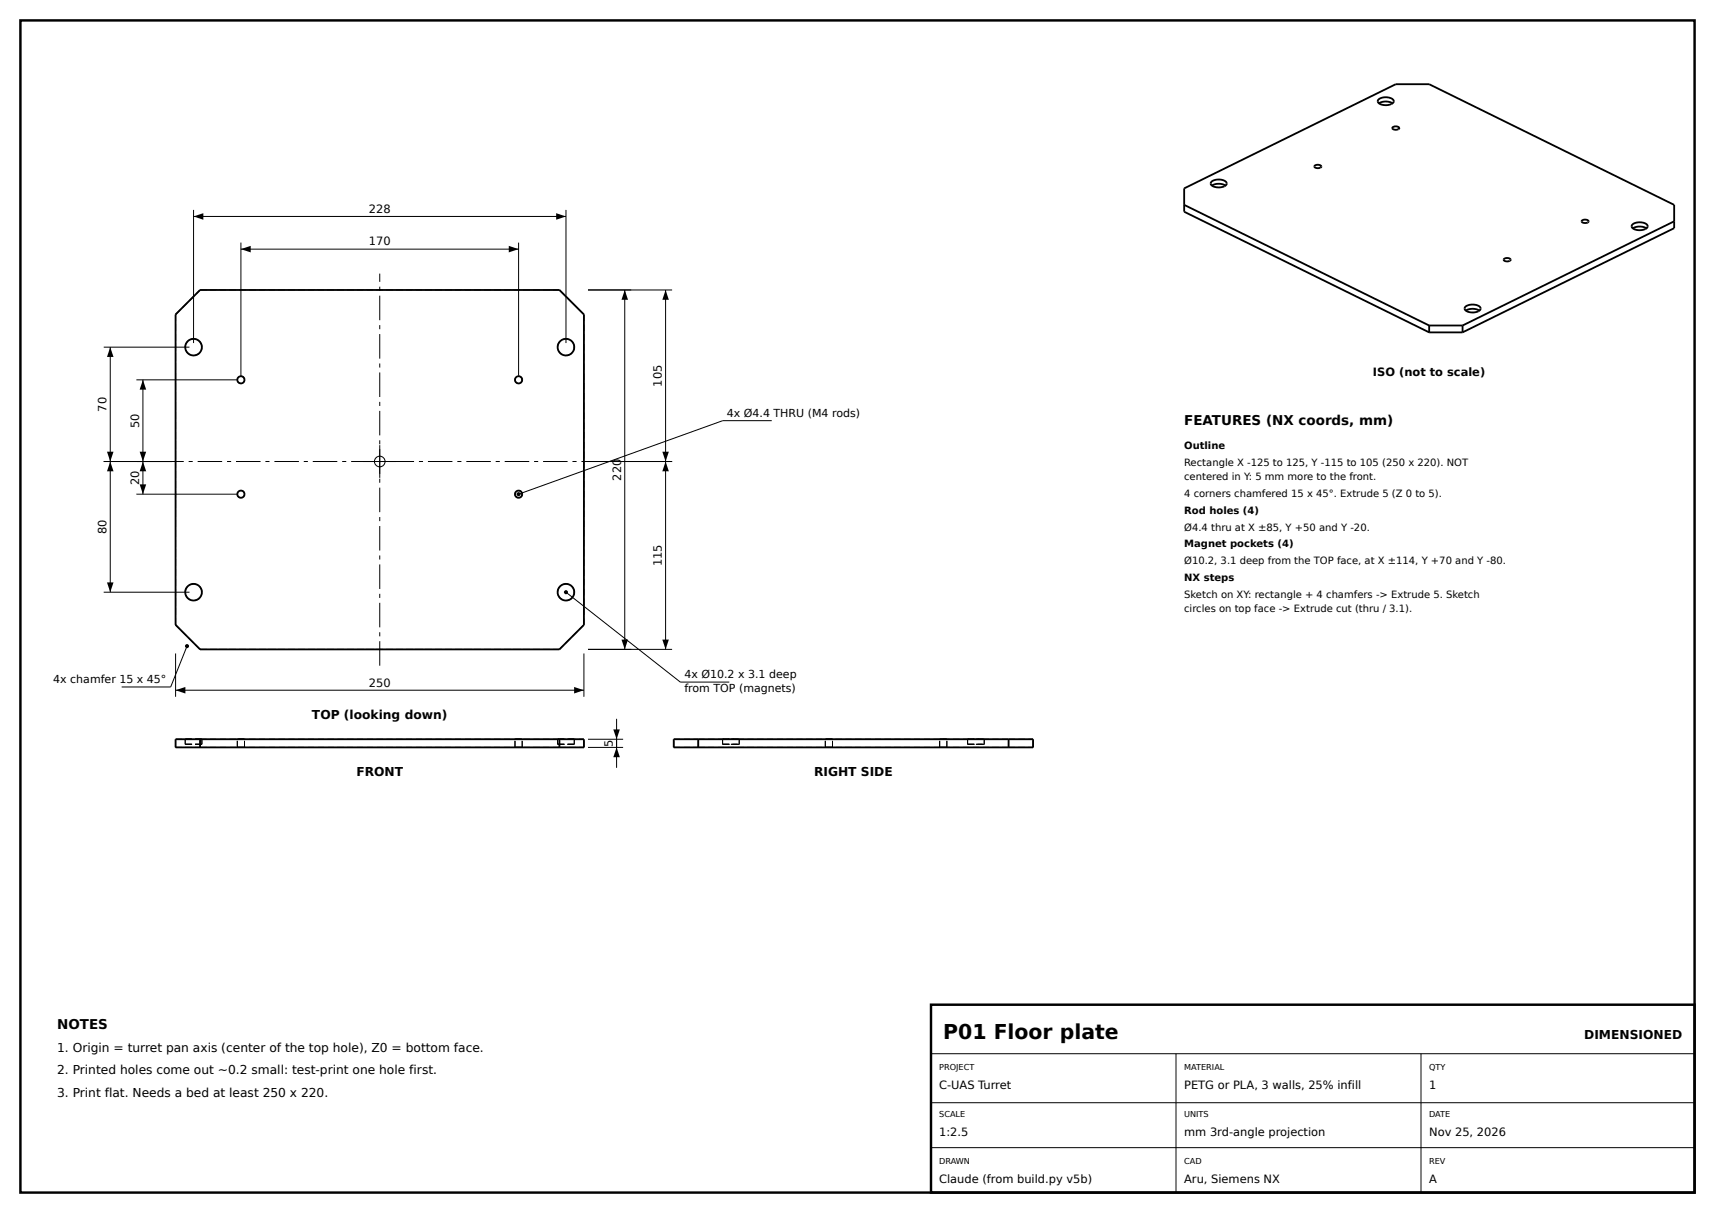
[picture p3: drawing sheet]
<svg xmlns="http://www.w3.org/2000/svg" width="420mm" height="297mm" viewBox="0 0 420 297" stroke-linecap="round" stroke-linejoin="round" font-family="sans-serif">
<defs><g id="words">
<text font-size="5" x="231" y="254.5">P01 Floor plate</text>
<g font-size="3.3">
<text x="290" y="104">FEATURES (NX coords, mm)</text>
<text x="14" y="252">NOTES</text>
</g>
<g font-size="3">
<text x="76.4" y="176">TOP (looking down)</text>
<text x="87.3" y="190">FRONT</text>
<text x="199.3" y="190">RIGHT SIDE</text>
<text x="14" y="257.5">1. Origin = turret pan axis (center of the top hole), Z0 = bottom face.</text>
<text x="388" y="254.5">DIMENSIONED</text>
<text x="14" y="263">2. Printed holes come out ~0.2 small: test-print one hole first.</text>
<text x="14" y="268.5">3. Print flat. Needs a bed at least 250 x 220.</text>
</g>
<g font-size="2.8">
<text x="90.3" y="52.1">228</text>
<text x="90.3" y="60.1">170</text>
<text x="162.1" y="94.7" transform="rotate(-90 162.1 94.7)">105</text>
<text x="336.2" y="92">ISO (not to scale)</text>
<text x="26.1" y="100.8" transform="rotate(-90 26.1 100.8)">70</text>
<text x="34.1" y="104.8" transform="rotate(-90 34.1 104.8)">50</text>
<text x="34.1" y="118.8" transform="rotate(-90 34.1 118.8)">20</text>
<text x="152.1" y="117.7" transform="rotate(-90 152.1 117.7)">220</text>
<text x="26.1" y="130.8" transform="rotate(-90 26.1 130.8)">80</text>
<text x="162.1" y="138.7" transform="rotate(-90 162.1 138.7)">115</text>
<text x="90.3" y="168.1">250</text>
<text x="150.1" y="182.9" transform="rotate(-90 150.1 182.9)">5</text>
<text x="230" y="266.6">C-UAS Turret</text>
<text x="290" y="266.6">PETG or PLA, 3 walls, 25% infill</text>
<text x="350" y="266.6">1</text>
<text x="230" y="278.1">1:2.5</text>
<text x="290" y="278.1">mm 3rd-angle projection</text>
<text x="350" y="278.1">Nov 25, 2026</text>
<text x="230" y="289.6">Claude (from build.py v5b)</text>
<text x="290" y="289.6">Aru, Siemens NX</text>
<text x="350" y="289.6">A</text>
</g>
<g font-size="2.7">
<text x="178" y="102">4x Ø4.4 THRU (M4 rods)</text>
<text x="13" y="167.2">4x chamfer 15 x 45°</text>
<text x="167.6" y="166">4x Ø10.2 x 3.1 deep</text>
<text x="167.6" y="169.4">from TOP (magnets)</text>
</g>
<g font-size="2.5">
<text x="290" y="110">Outline</text>
<text x="290" y="114.1">Rectangle X -125 to 125, Y -115 to 105 (250 x 220). NOT</text>
<text x="290" y="117.6">centered in Y: 5 mm more to the front.</text>
<text x="290" y="121.7">4 corners chamfered 15 x 45°. Extrude 5 (Z 0 to 5).</text>
<text x="290" y="125.8">Rod holes (4)</text>
<text x="290" y="129.9">Ø4.4 thru at X ±85, Y +50 and Y -20.</text>
<text x="290" y="134">Magnet pockets (4)</text>
<text x="290" y="138.1">Ø10.2, 3.1 deep from the TOP face, at X ±114, Y +70 and Y -80.</text>
<text x="290" y="142.2">NX steps</text>
<text x="290" y="146.3">Sketch on XY: rectangle + 4 chamfers -&gt; Extrude 5. Sketch</text>
<text x="290" y="149.8">circles on top face -&gt; Extrude cut (thru / 3.1).</text>
</g>
<g font-size="2">
<text x="230" y="262">PROJECT</text>
<text x="290" y="262">MATERIAL</text>
<text x="350" y="262">QTY</text>
<text x="230" y="273.5">SCALE</text>
<text x="290" y="273.5">UNITS</text>
<text x="350" y="273.5">DATE</text>
<text x="230" y="285">DRAWN</text>
<text x="290" y="285">CAD</text>
<text x="350" y="285">REV</text>
</g>
</g></defs>
<g fill="none" stroke="#000" stroke-width=".24" stroke-dasharray="1.6 .8" stroke-linecap="butt">
<path d="M43 77l6-6M49 71h88M137 71l6 6M143 77v76M49.4 85a2.04 2.04 0 0 0-2.9-1.8 2.04 2.04 0 0 0-.4 3.4 2.04 2.04 0 0 0 3.3-1.1v-.5M59.9 93a.88 .88 0 0 0-1.3-.8 .88 .88 0 0 0-.1 1.5 .88 .88 0 0 0 1.4-.5v-.2M127.9 93a.88 .88 0 0 0-1.3-.8 .88 .88 0 0 0-.1 1.5 .88 .88 0 0 0 1.4-.5v-.2M140.6 85a2.04 2.04 0 0 0-2.9-1.8 2.04 2.04 0 0 0-.4 3.4 2.04 2.04 0 0 0 3.3-1.1v-.5M59.9 121a.88 .88 0 0 0-1.3-.8 .88 .88 0 0 0-.1 1.5 .88 .88 0 0 0 1.4-.5v-.2M127.9 121a.88 .88 0 0 0-1.3-.8 .88 .88 0 0 0-.1 1.5 .88 .88 0 0 0 1.4-.5v-.2M43 153v-76M49 159l-6-6"/>
<path d="M49.4 145a2.04 2.04 0 0 0-2.9-1.8 2.04 2.04 0 0 0-.4 3.4 2.04 2.04 0 0 0 3.3-1.1v-.5M137 159h-88M140.6 145a2.04 2.04 0 0 0-2.9-1.8 2.04 2.04 0 0 0-.4 3.4 2.04 2.04 0 0 0 3.3-1.1v-.5M143 153l-6 6M43 183v-2M43 183h6M43 181h6M45.4 181h4M45.4 182.2h4M45.4 182.2v-1.2M49 183v-2M49 183h88"/>
<path d="M49 181h88M49.4 181h-4M49.4 182.2v-1.2M49.4 182.2h-4M58.1 183h1.8M58.1 181h1.8M58.1 183v-2M59.9 183h-1.8M59.9 181h-1.8M59.9 183v-2M126.1 183h1.8M126.1 181h1.8"/>
<path d="M126.1 183v-2M127.9 183h-1.8M127.9 181h-1.8M127.9 183v-2M136.6 181h4M136.6 182.2h4M136.6 182.2v-1.2M137 183v-2M137 183h6M137 181h6M140.6 181h-4M140.6 182.2v-1.2"/>
<path d="M140.6 182.2h-4M143 183v-2M165 183h6M165 181h6M165 183v-2M171 183h76M171 181h76M171 183v-2M177 181h2M177 182.2h2M177 182.2v-1.2M179 181h2"/>
<path d="M179 182.2h2M181 181h-4M181 182.2h-4M181 182.2v-1.2M202.1 183h.9M202.1 181h.9M202.1 183v-2M203 183h.9M203 181h.9M203.9 183h-1.8M203.9 181h-1.8M203.9 183v-2"/>
<path d="M230.1 183h.9M230.1 181h.9M230.1 183v-2M231 183h.9M231 181h.9M231.9 183h-1.8M231.9 181h-1.8M231.9 183v-2M237 181h2M237 182.2h2M237 182.2v-1.2M239 181h2"/>
<path d="M239 182.2h2M241 181h-4M241 182.2h-4M241 182.2v-1.2M247 183v-2M247 183h6M247 181h6M253 183v-2"/>
</g>
<g fill="none" stroke="#000" stroke-width=".45">
<path d="M337.6 24.3a2.9 2.9 0 0 1 3.7 .3v.5l-.5 .3a2.88 2.88 0 0 1-3.4-.5zM337.7 25.3l1.6-.4 1.1 .1 .6 .3M341.1 31.2l.8-.3a.53 .53 0 0 1 .7 .6l-.9 .3a.48 .48 0 0 1-.6-.6zM290 50.2l60 29.5M296.7 44.5l.8-.4 1.2-.1a1.33 1.33 0 0 1 1.7 1.1l-.5 .5a2.88 2.88 0 0 1-3.4-.5zM296.8 45.4l1.5-.4 1 .1 .8 .3M322 40.6l.8-.3a.53 .53 0 0 1 .7 .6l-.9 .3a.48 .48 0 0 1-.6-.6zM387.4 54l.5-.2a.67 .67 0 0 1 1.1 .5l-1 .3a.49 .49 0 0 1-.6-.6zM399.8 54.9a2.92 2.92 0 0 1 3.7 .3l-.3 .7-1.1 .4a2.32 2.32 0 0 1-2.5-.9zM399.9 55.9l1.4-.4 1.1 .1 .8 .3M410 54.2l-51.8 25.5M49 71h88l6 6v76l-6 6h-88l-6-6v-76z"/>
<path d="M350 79.7h8.2M350 79.7v1.7M358.2 79.7v1.7M358.9 75.1a2.92 2.92 0 0 1 3.7 .3l-.1 .4-.5 .4a2.87 2.87 0 0 1-3.3-.5zM359 76.1l.5-.3 1.1-.2 .9 .1 .8 .4M368.3 63.4l.2-.1a1.3 1.3 0 0 1 1.4 .2l-.1 .3-.9 .2a.48 .48 0 0 1-.6-.6zM350 81.4l-60-29.6v-5.7l51.8-25.5h8.2l60 29.6v5.7l-51.8 25.5M350 81.4h8.2M43 181h100v2h-100zM49 181v2M137 181v2M165 181h88v2h-88z"/>
<path d="M171 181v2M247 181v2"/>
<circle cx="47.4" cy="85" r="2.04"/>
<circle cx="59" cy="93" r=".88"/>
<circle cx="127" cy="93" r=".88"/>
<circle cx="138.6" cy="85" r="2.04"/>
<circle cx="59" cy="121" r=".88"/>
<circle cx="127" cy="121" r=".88"/>
<circle cx="47.4" cy="145" r="2.04"/>
<circle cx="138.6" cy="145" r="2.04"/>
</g>
<g fill="none" stroke="#000" stroke-width=".24">
<path d="M47.4 51.4v32.6M47.4 53h91.2M59 59.4v32.6M127 59.4v32.6M138.6 51.4v32.6M59 61h68M144 71h20.6M153 71v88M163 71v88M25.4 85h21M27 85v60M33.4 93h24.6"/>
<path d="M35 93v28M25.4 113h16.6M89 113h8M93 109v8M144 113h20.6M189 103h-12l-50 18M33.4 121h24.6M25.4 145h21M43 160v10.6M45.8 158.2l-4 10h-12M138.6 145l28 22h12M143 160v10.6"/>
<path d="M144 159h20.6M43 169h100M151 176v12M144 183h8.6M144 181h8.6M228 258h187M288 258v34M348 258v34M228 270h187M228 281h187"/>
<circle cx="93" cy="113" r="1.3"/>
</g>
<path d="M39 113h108M93 163v-96" fill="none" stroke="#000" stroke-width=".24" stroke-dasharray="6 1.2 1 1.2" stroke-linecap="butt"/>
<g fill="#000">
<path d="M47.4 53l2.4-.8v1.6zM136.2 52.2l2.4 .8-2.4 .8zM59 61l2.4-.8v1.6zM124.6 60.2l2.4 .8-2.4 .8zM153 71l.8 2.4h-1.6zM163 71l.8 2.4h-1.6zM27 85l.8 2.4h-1.6zM35 93l.8 2.4h-1.6zM26.2 110.6h1.6l-.8 2.4zM27 113l.8 2.4h-1.6zM34.2 110.6h1.6l-.8 2.4zM35 113l.8 2.4h-1.6z"/>
<path d="M162.2 110.6h1.6l-.8 2.4zM163 113l.8 2.4h-1.6zM34.2 118.6h1.6l-.8 2.4zM26.2 142.6h1.6l-.8 2.4zM152.2 156.6h1.6l-.8 2.4zM162.2 156.6h1.6l-.8 2.4zM43 169l2.4-.8v1.6zM140.6 168.2l2.4 .8-2.4 .8zM151 183l.8 2.4h-1.6zM150.2 178.6h1.6l-.8 2.4z"/>
<circle cx="127" cy="121" r=".5"/>
<circle cx="45.8" cy="158.2" r=".5"/>
<circle cx="138.6" cy="145" r=".5"/>
</g>
<path d="M5 5h410v287h-410zM228 246h187v46h-187z" fill="none" stroke="#000" stroke-width=".6"/>
<use href="#words"/>
</svg>
